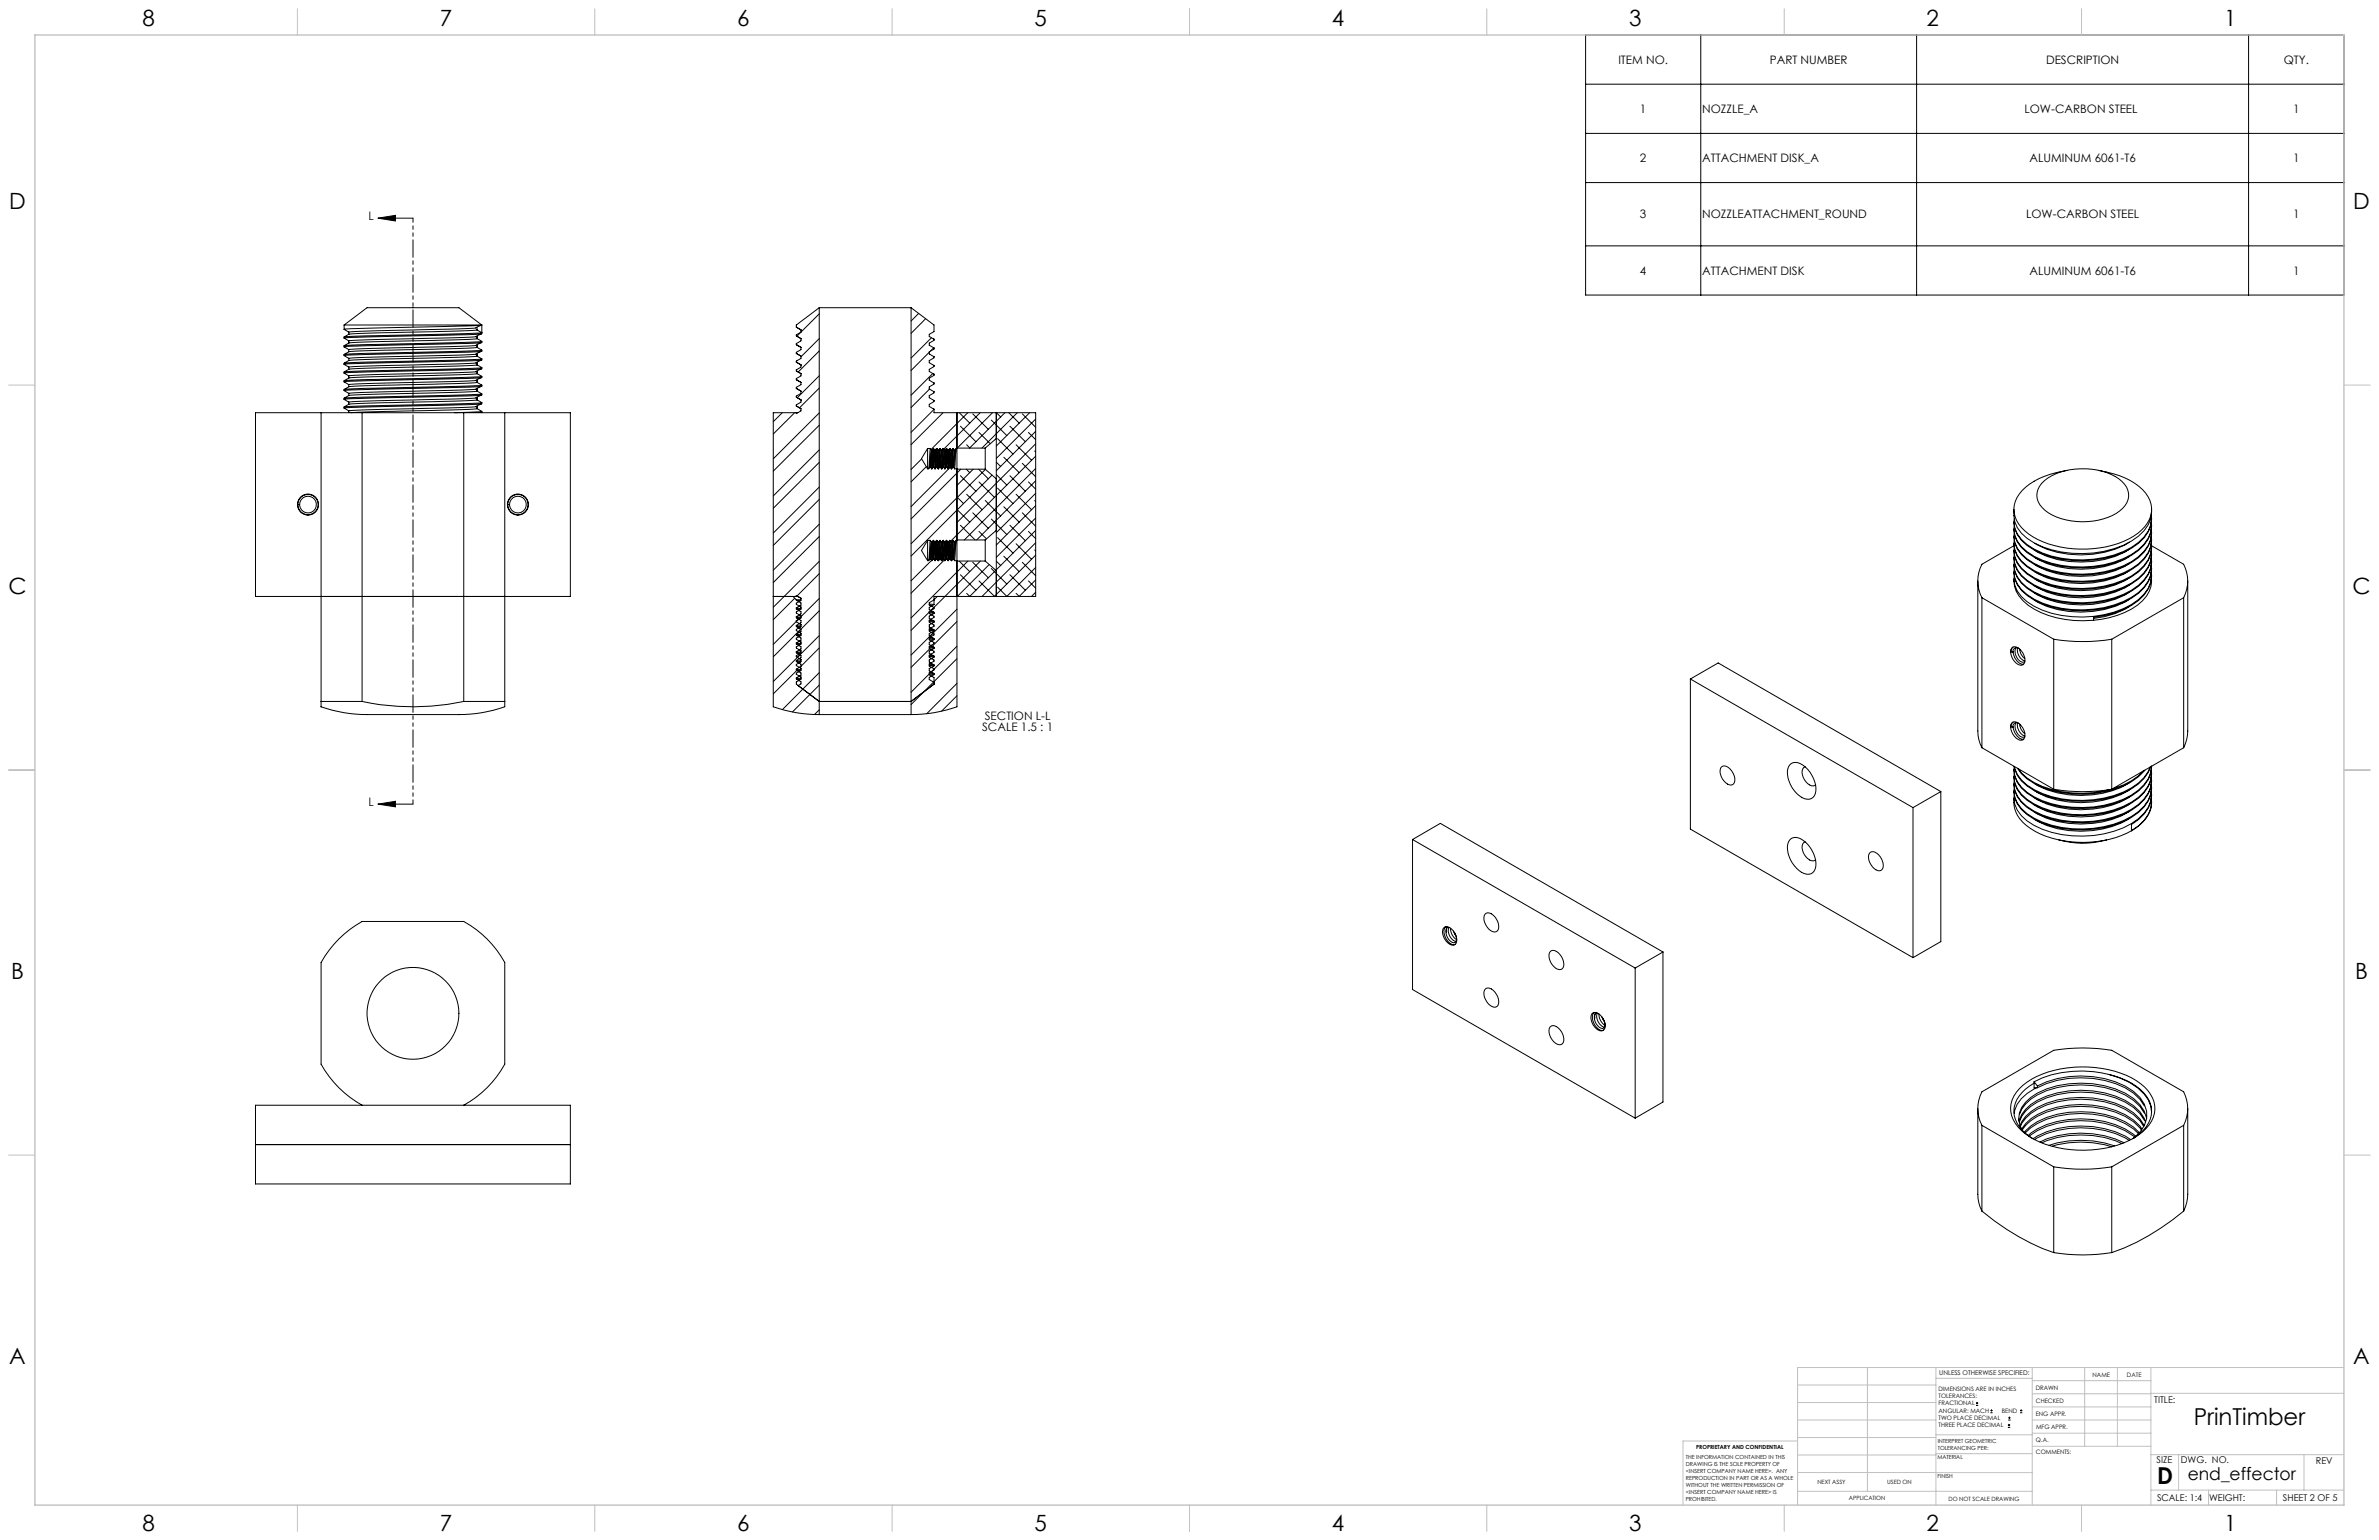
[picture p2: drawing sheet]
<svg xmlns="http://www.w3.org/2000/svg" width="864mm" height="559mm" viewBox="0 0 864 559" stroke-linecap="round" stroke-linejoin="round" font-family="sans-serif">
<defs><g id="words">
<g font-size="8.5">
<text x="796.3" y="517.1">PrinTimber</text>
<text x="783.1" y="538.4">D</text>
</g>
<g font-size="8.1">
<text x="51.7" y="9.3">8</text>
<text x="159.7" y="9.3">7</text>
<text x="267.6" y="9.3">6</text>
<text x="375.5" y="9.3">5</text>
<text x="483.5" y="9.3">4</text>
<text x="591.4" y="9.3">3</text>
<text x="699.4" y="9.3">2</text>
<text x="807.3" y="9.3">1</text>
<text x="3.3" y="76">D</text>
<text x="854.2" y="76">D</text>
<text x="3" y="215.7">C</text>
<text x="853.9" y="215.7">C</text>
<text x="4" y="355.4">B</text>
<text x="854.9" y="355.4">B</text>
<text x="3.3" y="495.1">A</text>
<text x="854.2" y="495.1">A</text>
<text x="51.7" y="555.4">8</text>
<text x="159.7" y="555.4">7</text>
<text x="267.6" y="555.4">6</text>
<text x="375.5" y="555.4">5</text>
<text x="483.5" y="555.4">4</text>
<text x="591.4" y="555.4">3</text>
<text x="699.4" y="555.4">2</text>
<text x="807.3" y="555.4">1</text>
</g>
<text font-size="6.3" x="794.2" y="537">end_effector</text>
<g font-size="4.2">
<text x="587.5" y="23.2">ITEM NO.</text>
<text x="642.5" y="23.2">PART NUMBER</text>
<text x="742.7" y="23.2">DESCRIPTION</text>
<text x="829" y="23.2">QTY.</text>
<text x="595.3" y="41">1</text>
<text x="617.9" y="41">NOZZLE_A</text>
<text x="734.9" y="41">LOW-CARBON STEEL</text>
<text x="832.4" y="41">1</text>
<text x="595.3" y="58.8">2</text>
<text x="617.9" y="58.8">ATTACHMENT DISK_A</text>
<text x="736.7" y="58.8">ALUMINUM 6061-T6</text>
<text x="832.4" y="58.8">1</text>
<text x="133.8" y="79.9">L</text>
<text x="595.3" y="79.2">3</text>
<text x="617.9" y="79.2">NOZZLEATTACHMENT_ROUND</text>
<text x="735.5" y="79.2">LOW-CARBON STEEL</text>
<text x="832.4" y="79.2">1</text>
<text x="595.3" y="99.6">4</text>
<text x="617.9" y="99.6">ATTACHMENT DISK</text>
<text x="736.7" y="99.6">ALUMINUM 6061-T6</text>
<text x="832.4" y="99.6">1</text>
<text x="357.5" y="261.1">SECTION L-L</text>
<text x="356.5" y="265.3">SCALE 1.5 : 1</text>
<text x="133.8" y="292.5">L</text>
</g>
<g font-size="3.4">
<text x="782" y="508.9">TITLE:</text>
<text x="782.9" y="531">SIZE</text>
<text x="791.7" y="531">DWG. NO.</text>
<text x="840.7" y="531.1">REV</text>
<text x="783" y="544.6">SCALE: 1:4</text>
<text x="801.9" y="544.7">WEIGHT:</text>
<text x="828.7" y="544.6">SHEET 2 OF 5</text>
</g>
<text font-size="2.4" x="704" y="499.1">UNLESS OTHERWISE SPECIFIED:</text>
<g font-size="2.2">
<text x="759.6" y="499.5">NAME</text>
<text x="772.1" y="499.6">DATE</text>
<text x="703.7" y="504.7">DIMENSIONS ARE IN INCHES</text>
<text x="703.7" y="507.3">TOLERANCES:</text>
<text x="703.7" y="510">FRACTIONAL</text>
<text x="739" y="504.3">DRAWN</text>
<text x="739.1" y="509.2">CHECKED</text>
<text x="703.7" y="512.6">ANGULAR: MACH</text>
<text x="703.7" y="515.3">TWO PLACE DECIMAL</text>
<text x="726.7" y="512.6">BEND</text>
<text x="739" y="513.9">ENG APPR.</text>
<text x="703.7" y="517.9">THREE PLACE DECIMAL</text>
<text x="739.1" y="518.6">MFG APPR.</text>
<text x="739.1" y="523.3">Q.A.</text>
<text x="739.1" y="527.5">COMMENTS:</text>
</g>
<g font-size="2.1">
<text x="659.7" y="538.6">NEXT ASSY</text>
<text x="685.1" y="538.6">USED ON</text>
<text x="671.1" y="544.4">APPLICATION</text>
<text x="707.3" y="544.5">DO NOT SCALE DRAWING</text>
</g>
<g font-size="2">
<text x="615.7" y="525.8">PROPRIETARY AND CONFIDENTIAL</text>
<text x="703.4" y="523.5">INTERPRET GEOMETRIC</text>
<text x="703.4" y="526">TOLERANCING PER:</text>
<text x="612" y="529.4">THE INFORMATION CONTAINED IN THIS</text>
<text x="612" y="531.9">DRAWING IS THE SOLE PROPERTY OF</text>
<text x="703.3" y="529.6">MATERIAL</text>
<text x="612" y="534.5">&lt;INSERT COMPANY NAME HERE&gt;. ANY</text>
<text x="612" y="537">REPRODUCTION IN PART OR AS A WHOLE</text>
<text x="612" y="539.5">WITHOUT THE WRITTEN PERMISSION OF</text>
<text x="703.3" y="536.4">FINISH</text>
<text x="612" y="542">&lt;INSERT COMPANY NAME HERE&gt; IS</text>
<text x="612" y="544.6">PROHIBITED.</text>
</g>
</g></defs>
<g fill="none" stroke="#000" stroke-width=".36">
<path d="M575.6 12.7h275.3v94.4h-275.3zM617.4 12.7v94.4M695.7 12.7v94.4M816.3 12.7v94.4M575.6 30.6h275.3M575.6 48.4h275.3M137.2 79.2l6.3-1.1v2.1zM137.2 79.2h12.7M575.6 66.3h275.3M575.6 89.2h275.3M124.9 117.9v1.6l1.7 1M124.9 117.9h50"/>
<path d="M124.9 117.9l8.3-6.2h33.4l8.3 6.2M172.6 119l-46 1.5M173.2 119.7l-44.3 1.4a5.1 5.1 0 0 0-4 1.2M173.2 119.7l1.7 1-43.8 1.2-6.1 .4M173.2 118.9v.8M174.8 118l-2.1 1M174.9 117.9l-49.9 1.6M174.9 117.9v3.2l-.9 .1-49 1.5M289.1 118.7l1.8 1.1M289.1 118.7l1.7 1v.8l-1.7 1v.4M297.4 113.9l-8.2 8.1M297.4 111.7h33.3"/>
<path d="M297.4 111.7l-8.3 6.2v.8M297.4 111.7v147.6M330.7 111.7l8.4 6.2v2.4l-1.8 1v.8l1.8 1M330.7 111.7v147.6M333.5 113.7l-2.8 2.8M336 115.6l-5.3 5.4M124.9 122.3v.4l1.7 1M124.9 125.5v.4l1.7 1M124.9 128.7v.3l1.7 1M124.9 131.8v.4l1.7 1M124.9 135v.4l1.7 1M124.9 138.2v.4l1.7 1"/>
<path d="M126.6 123.7v.8M126.6 126.9v.7M126.6 130v.8M126.6 133.2v.8M126.6 136.4v.8M126.6 139.6v.7M126.6 120.5v.8M172.6 122.2l-46 1.5M172.6 125.4l-46 1.5M172.6 128.6l-46 1.4M172.6 131.7l-46 1.5M172.6 134.9l-46 1.5"/>
<path d="M172.6 138.1l-46 1.5M173.2 138.7l1.7 1M173.2 135.6l1.7 1M173.2 132.4l1.7 1M173.2 129.2l1.7 1M173.2 126l1.7 1M173.2 122.9l1.7 1M173.2 122.9l-44.3 1.3a5.1 5.1 0 0 0-4 1.2M173.2 126.1l-44.3 1.3a5.1 5.1 0 0 0-4 1.2M173.2 129.3l-44.3 1.3a5.1 5.1 0 0 0-4 1.2M173.2 132.4l-44.3 1.4a5.1 5.1 0 0 0-4 1.2M173.2 135.6l-44.3 1.3a5.1 5.1 0 0 0-4 1.2"/>
<path d="M173.2 138.8l-44.3 1.3a5.1 5.1 0 0 0-4 1.2M173.2 125.3v.8M173.2 128.4v.9M173.2 131.6v.8M173.2 134.8v.8M173.2 138v.8M173.2 122.1v.8M174.8 121.1l-2.1 1.1M174.8 124.3l-2.1 1.1M174.8 127.5l-2.1 1.1M174.8 130.7l-2.1 1M174.8 133.8l-2.1 1.1"/>
<path d="M174.8 137l-2.1 1.1M174.8 127l-7.6 .5-36.1 .8-6.1 .4M174.8 136.6l-7.6 .4-36.1 .8-6.1 .4M174.9 123.9l-7.7 .4-36.1 .8-6.1 .4M174.9 130.2l-7.7 .4-36.1 .8-6.1 .4M174.9 133.4l-7.7 .4-36.1 .8-6.1 .4M174.9 139.7l-7.7 .5-36.1 .8-6.1 .4M174.9 123.9l-.2 .5-3.4 .2-37.8 .8-8.5 .5M174.9 127.1l-.2 .4-3.4 .2-37.8 .9-8.5 .4M174.9 130.2l-.2 .5-3.4 .2-37.8 .9-8.5 .4M174.9 133.4l-.2 .5-3.4 .2-37.8 .9-8.5 .4M174.9 136.6l-.2 .5-3.4 .2-37.8 .8-8.5 .5"/>
<path d="M174.9 139.8l-.2 .4-3.4 .2-37.8 .9-8.5 .4M289.1 121.9l1.8 1M289.1 125.1l1.8 1M289.1 128.2l1.8 1.1M289.1 131.4l1.8 1.1M289.1 134.6l1.8 1M289.1 137.8l1.8 1M289.1 137.8l1.7 1v.8l-1.7 .9v.4M289.1 134.6l1.7 1v.8l-1.7 1v.4M289.1 131.4l1.7 1v.8l-1.7 1v.4M289.1 128.2l1.7 1.1v.7l-1.7 1v.4M289.1 125.1l1.7 1v.8l-1.7 .9v.4"/>
<path d="M289.1 121.9l1.7 1v.8l-1.7 1v.4M289.5 130.8l-.4 .4M297.4 122.9l-6.6 6.6M297.4 136.3l-8 8M297.4 127.4l-7.7 7.6M337.3 127.8l-6.6 6.6M338.1 122.6l-7.4 7.3M338.6 135.5l-7.9 7.9M338.9 129.4h.2M338.9 138.9l.2 .1M338.9 126.2l.2 .1M338.9 123l.2 .1"/>
<path d="M338.9 132.6h.2M338.9 135.7l.2 .1M338.9 126.2l-1.2 1.2M339.1 123.1a2.37 2.37 0 0 1-1.8 1.4v.8l1.8 1M339.1 126.3a2.37 2.37 0 0 1-1.8 1.4v.7l1.8 1M339.1 129.4a2.37 2.37 0 0 1-1.8 1.4v.8l1.8 1M339.1 132.6a2.37 2.37 0 0 1-1.8 1.4v.8l1.8 1M339.1 135.8a2.37 2.37 0 0 1-1.8 1.4v.8l1.8 1M339.1 139a2.37 2.37 0 0 1-1.8 1.4v.7l1.8 1M116.6 149.8h-23.9v66.6h114.3v-66.6h-23.8M116.6 149.8h14.8M116.6 149.8v104.7"/>
<path d="M124.9 141.4v.3l1.7 1M124.9 144.5v.4l1.7 1M124.9 147.7v.4l1.7 1M126.6 142.7v.8M126.6 145.9v.8M126.6 149.1v.7M131.4 149.8h36.9M131.4 149.8v104.7M168.3 149.8h14.9M168.3 149.8v104.7M172.6 141.3l-46 1.4M172.6 144.4l-46 1.5"/>
<path d="M172.6 147.6l-46 1.5M173.2 148.3l1.7 1M173.2 145.1l1.7 1M173.2 141.9l1.7 1M173.2 142l-44.3 1.3a5.1 5.1 0 0 0-4 1.2M173.2 145.1l-44.3 1.4a5.1 5.1 0 0 0-4 1.2M173.2 141.1v.9M173.2 144.3v.8M173.2 147.5v.8M173.2 148.3l-45.7 1.5M174.8 140.2l-2.1 1.1M174.8 143.4l-2.1 1"/>
<path d="M174.8 146.5l-2.1 1.1M174.8 146.1l-7.6 .4-36.1 .8-6.1 .4M174.9 142.9l-7.7 .4-36.1 .8-6.1 .4M174.9 149.3l-9.9 .5M174.9 142.9l-.2 .5-3.4 .2-37.8 .9-8.5 .4M174.9 146.1l-.2 .5-3.4 .2-37.8 .9-8.5 .4M174.9 149.3v.5M183.2 149.8v104.7M284 149.8l-3.3 3.2M288.5 149.8l-7.8 7.7M289.1 147.3l1.7 1M289.1 140.9l1.8 1.1"/>
<path d="M289.1 144.1l1.8 1.1M289.1 149.8h-8.4v106.7a50.3 50.3 0 0 0 16.7 2.8M289.1 144.1l1.7 1v.8l-1.7 1v.4M289.1 140.9l1.7 1.1v.7l-1.7 1v.4M289.1 149.8h.5M289.1 147.3h.1M290.8 148.3v.8l-1.7 1v-.3M297.4 149.8l-16.7 16.7M297.4 140.8l-7.2 7.2M297.4 154.3l-16.7 16.7M337.4 141.2l-6.7 6.7M338.9 148.4l.2 .1"/>
<path d="M338.9 142.1h.2M338.9 145.3h.2M339.1 148.6l-8.4 8.3M339.1 145.3a2.37 2.37 0 0 1-1.8 1.4v.8l1.8 1M339.1 142.1a2.37 2.37 0 0 1-1.8 1.4v.8l1.8 1M339.1 148.5v1.3h36.9v66.6h-36.9v3M342.3 149.8l-11.6 11.6M347.4 157.9l.1 .1M347.4 149.8v12.9M348.2 149.8l3.8 3.7M348.7 154.7l5.6 5.6M351.3 149.8l-13.3 13.3"/>
<path d="M353.1 150.2l5.7 5.6M355.4 156.9l4.1 4.1M355.8 149.8l-13.2 13.1M359.9 152.4l5.6 5.6M360.3 149.8l-12.8 12.8M361.7 149.8v66.6M361.7 159.1l-4.1 3.5M361.7 149.8l1.6 1.5M362.1 159.2l5.6 5.6M364.8 149.8l-12.8 12.8M366.2 149.8l3.8 3.7M366.6 154.7l5.6 5.6"/>
<path d="M369.3 149.8l-12.9 12.8M371.1 150.2l4.9 4.8M373.3 156.9l2.7 2.6M373.8 149.8l-12.1 12.1M376 152l-14.3 14.3M376 156.5l-14.3 14.3M297.4 167.8l-16.7 16.6M297.4 163.3l-16.7 16.7M297.4 176.7l-16.7 16.7M334.6 166.5l-3.9 3.9M336.3 169.3l-5.6 5.5M336.7 162.7v7.4"/>
<path d="M336.7 162.7h1M336.7 162.7l-2.2 3.7 2.2 3.7M336.7 170.1h.4M337.5 169.5l-.4 .6M337.5 169.5h.3M337.5 169.4v.1M337.7 162.7l.4 .7M337.7 162.7l-.6 7.4M337.8 169.5l.4 .6M338.1 163.4h.3M338.1 163.4l-.5 5.9M338.2 170.1h.1"/>
<path d="M338.4 163.4l-.6 6.1M338.7 169.5l-.4 .6M338.7 169.5h.3M338.7 162.9l-.5 7.2M338.7 169.4v.1M338.9 162.7l.4 .7M338.9 162.7l-.5 .7M338.9 162.7l-.6 7.4M339 169.5l.4 .6M339.3 163.4h.3M339.3 163.4l-.6 5.9M339.4 170.1h.1"/>
<path d="M339.6 163.4l-.6 6.1M339.9 169.5l-.4 .6M339.9 169.5h.3M339.9 162.8l-.5 7.3M339.9 169.4v.1M340.1 162.7l.4 .7M340.1 162.7l-.5 .7M340.1 162.7l-.6 7.4M340.2 169.5l.3 .6M340.5 163.4h.3M340.5 163.4l-.6 5.9M340.5 170.1h.2"/>
<path d="M340.8 163.4l-.6 6.1M341.1 169.5l-.4 .6M341.1 169.5h.3M341.1 162.8l-.6 7.3M341.1 169.4v.1M341.3 162.7l.4 .7M341.3 162.7l-.5 .7M341.3 162.7l-.6 7.4M341.4 169.5l.3 .6M341.7 163.4h.2M341.7 163.4l-.6 5.9M341.9 163.4l-.5 6.1"/>
<path d="M342.3 169.5l-.6 .6M342.3 169.5h.2M342.3 169.4v.1M342.3 162.8l-.6 7.3M342.5 162.7l.4 .7M342.5 162.7l-.6 .7M342.5 162.7l-.6 7.4M342.5 169.5l.4 .6M342.9 163.4h.2M342.9 163.4l-.6 5.9M343.1 163.4l-.6 6.1M343.5 169.5l-.6 .6"/>
<path d="M343.5 169.5h.2M343.5 169.4v.1M343.5 162.8l-.6 7.3M343.7 162.7l.4 .7M343.7 162.7l-.6 .7M343.7 162.7l-.6 7.4M343.7 169.5l.4 .6M344.1 163.4h.2M344.1 163.4l-.6 5.9M344.1 170.1h.2M344.3 163.4l-.6 6.1M344.6 169.5l-.3 .6"/>
<path d="M344.6 169.5h.3M344.7 162.8l-.6 7.3M344.7 169.4l-.1 .1M344.9 162.7l.3 .7M344.9 162.7l-.6 .7M344.9 162.7l-.6 7.4M344.9 169.5l.4 .6M345 169.5l-14.3 14.3M345.2 163.4h.3M345.2 163.4l-.5 5.9M345.3 170.1h.2M345.5 163.4l-.6 6.1"/>
<path d="M345.8 169.5l-.3 .6M345.8 169.5h.3M345.9 162.8l-.6 7.3M345.9 169.4l-.1 .1M346 162.7l.4 .7M346 162.7l-.5 .7M346 162.7l-.5 7.4M346.1 169.5l.4 .6M346.4 163.4h.3M346.4 163.4l-.5 5.9M346.5 170.1h.9M346.7 163.4l-.6 6.1"/>
<path d="M347.1 162.8l-.6 7.3M347.4 175.9l.1 .1M347.4 162.4l.2 .2M347.4 162.7h-.3l-.4 .7M347.4 162.7v7.4M347.4 170.1v26M347.4 170.3h10.2M347.4 162.6h10.2M348.7 172.6l5.6 5.7M348.8 170.3l-18.1 18M350.8 170.3l1.2 1.2M350.9 179.4l5.6 5.6"/>
<path d="M350.9 161.4l1.2 1.2M353.3 170.3l-5.9 5.8M355.2 170.3l3.6 3.4M355.4 174.9l5.6 5.6M357.6 162.6v7.7M357.6 170.3l4.1 3.4M357.7 170.3l-27 27M360.1 172.4l-29.4 29.4M361.7 172.2l3.8 3.8M361.7 167.7l1.6 1.6M362.1 177.1l5.6 5.6M364.4 165.9l5.6 5.6"/>
<path d="M366.6 172.6l5.6 5.7M368.9 179.4l5.6 5.6M368.9 161.4l5.6 5.6M371.1 168.1l4.9 4.9M373.3 174.9l2.7 2.6M375.6 163.7l.4 .3M376 165.5l-30.9 30.9M376 179l-14.3 14.3M376 170l-25.9 25.9M376 161l-28.6 28.6M376 174.5l-21.5 21.4M741.1 175.4a20.8 20.8 0 0 1 16.2-5.3 19.5 19.5 0 0 1 13.9 5.6 6.4 6.4 0 0 1-1.8 9.7 24.8 24.8 0 0 1-27-.2 6.4 6.4 0 0 1-1.3-9.8z"/>
<path d="M750.3 170.7a29.6 29.6 0 0 0-16.2 7.3 9.5 9.5 0 0 0 .9 14.6 32.5 32.5 0 0 0 22.6 6.6 30.9 30.9 0 0 0 19.9-6.9 9.5 9.5 0 0 0 .3-14.6 28.7 28.7 0 0 0-16-7M108.1 183.1h.7M184.3 183.1h.7M297.4 181.2l-16.7 16.7M297.4 194.7l-16.7 16.7M297.4 190.2l-16.7 16.7M336.7 196.1v7.3M336.7 196.1h1M336.7 196.1l-2.2 3.6 2.2 3.7M337.7 196.1l.4 .6M337.7 196.1l-.6 7.3M338.1 196.7h.3"/>
<path d="M338.1 196.7l-.5 5.9M338.4 196.7l-.6 6.1M338.7 196.3l-.5 7.1M338.9 196.1l.4 .6M338.9 196.1l-.5 .6M338.9 196.1l-.6 7.3M339.3 196.7h.3M339.3 196.7l-.6 5.9M339.6 196.7l-.6 6.1M339.9 196.2l-.5 7.2M340.1 196.1l.4 .6M340.1 196.1l-.5 .6"/>
<path d="M340.1 196.1l-.6 7.3M340.5 196.7h.3M340.5 196.7l-.6 5.9M340.8 196.7l-.6 6.1M341.1 196.2l-.6 7.2M341.3 196.1l.4 .6M341.3 196.1l-.5 .6M341.3 196.1l-.6 7.3M341.7 196.7h.2M341.7 196.7l-.6 5.9M341.9 196.7l-.5 6.1M342.3 196.2l-.6 7.2"/>
<path d="M342.5 196.1l.4 .6M342.5 196.1l-.6 .6M342.5 196.1l-.6 7.3M342.9 196.7h.2M342.9 196.7l-.6 5.9M343.1 196.7l-.6 6.1M343.5 196.2l-.6 7.2M343.7 196.1l.4 .6M343.7 196.1l-.6 .6M343.7 196.1l-.6 7.3M344.1 196.7h.2M344.1 196.7l-.6 5.9"/>
<path d="M344.3 196.7l-.6 6.1M344.7 196.2l-.6 7.2M344.9 196.1l.3 .6M344.9 196.1l-.6 .6M344.9 196.1l-.6 7.3M345.2 196.7h.3M345.2 196.7l-.5 5.9M345.5 196.7l-.6 6.1M345.9 196.2l-.6 7.2M346 196.1l.4 .6M346 196.1l-.5 .6M346 196.1l-.5 7.3"/>
<path d="M346.4 196.7h.3M346.4 196.7l-.5 5.9M346.7 196.7l-.6 6.1M347.1 196.2l-.6 7.2M347.4 193.8l.1 .2M347.4 184.9l4.6 4.6M347.4 180.3l2.4 2.4M347.4 196.1h-.3l-.4 .6M347.4 196.1v7.3M347.4 195.9h10.2M348.7 190.6l5.3 5.3M353.1 186.1l5.7 5.6"/>
<path d="M355.4 192.8l2.7 2.7M357.6 181.6l5.7 5.6M357.6 195.9v7.7M359.9 188.3l5.6 5.7M361.7 192.4l-4.1 3.5M362.1 195.1l5.6 5.6M364.4 183.9l5.6 5.6M366.6 190.6l5.6 5.6M368.9 197.3l5.6 5.7M371.1 186.1l4.9 4.9M373.3 192.8l2.7 2.6M375.6 199.6l.4 .4"/>
<path d="M375.6 181.6l.4 .4M376 192.5l-14.3 14.3M376 183.5l-14.3 14.3M376 188l-14.3 14.2M376 197l-19.5 19.4M731.1 184.8a10.8 10.8 0 0 0 4.7 10.5 37.2 37.2 0 0 0 31.6 3.8 21.7 21.7 0 0 0 12.5-8.7l.9-2.3 .2-3.3M731.1 198l-11.6 6.8a13.2 13.2 0 0 0 0 12.1M773 196.7a35.4 35.4 0 0 1-34.3 .4M773 199.3a35.4 35.4 0 0 1-34.3 .4M780.9 186.9a9.3 9.3 0 0 1-2.6 7.9 28.3 28.3 0 0 1-18.3 8.1 36.2 36.2 0 0 1-24.2-5.3 10.1 10.1 0 0 1-4.6-9.4M780.9 189.5a9.3 9.3 0 0 1-2.6 7.9 28.5 28.5 0 0 1-18.3 8.1 35.7 35.7 0 0 1-24.2-5.3 10 10 0 0 1-4.6-9.4M780.9 192.1a9.3 9.3 0 0 1-2.6 7.9 28.3 28.3 0 0 1-18.3 8.1 36.2 36.2 0 0 1-24.2-5.3 10.1 10.1 0 0 1-4.6-9.4"/>
<path d="M780.9 194.7a9.3 9.3 0 0 1-2.6 7.9 28.5 28.5 0 0 1-18.3 8.1 35.7 35.7 0 0 1-24.2-5.3 10 10 0 0 1-4.6-9.4M780.9 197.3a9.3 9.3 0 0 1-2.6 7.9 28.3 28.3 0 0 1-18.3 8.1 36.2 36.2 0 0 1-24.2-5.3 10.1 10.1 0 0 1-4.6-9.4M780.9 199.9a9.3 9.3 0 0 1-2.6 7.9 28.5 28.5 0 0 1-18.3 8.1 35.7 35.7 0 0 1-24.2-5.4 10 10 0 0 1-4.6-9.3M781 198l11.7 6.8a13.2 13.2 0 0 1 0 12.1M781 188.1a10.7 10.7 0 0 1-4.7 9.1 37.6 37.6 0 0 1-31.6 4.9 21.3 21.3 0 0 1-12.4-8.1l-.9-2.1-.3-2.5M781 190.7a10.6 10.6 0 0 1-4.7 9 34.9 34.9 0 0 1-24.1 6.3 28.2 28.2 0 0 1-18.4-7.4 9.3 9.3 0 0 1-2.7-6.7M781 193.3a10.7 10.7 0 0 1-4.7 9.1 37.6 37.6 0 0 1-31.6 4.9 21.3 21.3 0 0 1-12.4-8.1l-.9-2.1-.3-2.5M781 195.9a10.6 10.6 0 0 1-4.7 9 34.9 34.9 0 0 1-24.1 6.2 28.2 28.2 0 0 1-18.4-7.3 9.3 9.3 0 0 1-2.7-6.7M781 198.4a10.7 10.7 0 0 1-4.7 9.1 37.6 37.6 0 0 1-31.6 5 21.3 21.3 0 0 1-12.4-8.1l-.9-2.2-.3-2.5M280.7 216.4h8.4M287.9 216.4l1.2 1.2M288.5 217.1l-7.8 7.8"/>
<path d="M289.1 216.1l1.7 1M289.1 217.6l1.7 1.2v.8l-1.7 1M289.1 217.6h1.6M289.1 216.4h.5M289.1 216.1v.3M289.2 217.9l1.4 .1M290.2 220l.6 .3M290.8 217.1v.8l-1.7 1v.4l1.7 1M297.4 203.7l-16.7 16.6M297.4 208.2l-8.1 8.1M297.4 217.2l-6.6 6.6M337.3 219.2l1.8 .2"/>
<path d="M337.3 219.5l1.8 1M337.3 219.5l.8 .4M337.5 202.8l-.4 .6h-.4M337.5 202.8h.3M337.5 202.7v.1M337.8 202.8l.4 .6M338.1 203.4l-7.4 7.3M338.7 202.8h.1M338.7 202.8l-.5 .6M338.7 202.8h.3M338.7 202.7v.1M339 202.8l.4 .6"/>
<path d="M339.1 219.4l-1.8 1v.8l1.8 1v.4M339.1 217.7l-1.8 1v.8M339.9 202.8l-.5 .6M339.9 202.8h.3M339.9 202.7v.1M340.2 202.8l.3 .6M340.3 216.4l-1.2 1.2M341.1 202.8l-.6 .6M341.1 202.8h.3M341.1 202.7v.1M341.4 202.8l.3 .6M342.3 202.8l-.6 .6"/>
<path d="M342.3 202.8h.2M342.3 202.7v.1M342.5 202.8l.4 .6M342.8 203.2l-12.1 12.1M343.5 202.8l-.6 .6M343.5 202.8h.2M343.5 202.7v.1M343.7 202.8l.4 .6M344.6 202.8l-.5 .6M344.6 202.8h.3M344.7 202.7l-.1 .1M344.9 202.8l.4 .6"/>
<path d="M345.8 202.8l-.5 .6M345.8 202.8h.3M345.9 202.7l-.1 .1M346.1 202.8l.4 .6M346.5 203.4h.9M347.4 216.3l.2 .1M347.4 211.8l.1 .1M347.4 203.4v53.1a49.9 49.9 0 0 1-16.7 2.8M347.4 203.6h10.2M348.2 203.6l3.8 3.8M348.7 208.6l5.6 5.6M351.4 203.6l-20.7 20.6"/>
<path d="M353.1 204l5.7 5.7M355.4 210.8l5.6 5.6M355.9 203.6l-18 17.9 1.1-1M357.6 203.6l4.1 3.5M359.1 204.9l-11.6 11.5M359.9 206.3l5.6 5.6M361.5 206.9l-9.5 9.5-1.1-1.1M361.7 203.6l1.6 1.6M362.1 213l3.4 3.4M364.4 201.8l5.6 5.6M366.6 208.6l5.6 5.6M371.1 204l4.9 4.9"/>
<path d="M373.3 210.8l2.7 2.6M376 205.9l-10.5 10.5M376 210.4l-6 6-1.1-1.1M376 201.4l-15 15M376 214.9l-1.6 1.5M718 210.8v54.5a12.8 12.8 0 0 0 1.5 6M719.5 216.9v54.4M719.5 216.9l26 15.1M731.1 210.1a10.9 10.9 0 0 0 5.1 9.5 35.6 35.6 0 0 0 23.8 5.5M773 201.9a35.4 35.4 0 0 1-34.3 .4M773 204.5a35.4 35.4 0 0 1-34.3 .4M773 207.1a35.4 35.4 0 0 1-34.3 .4"/>
<path d="M773 209.7a35.4 35.4 0 0 1-34.3 .4M773 212.3a35.4 35.4 0 0 1-34.3 .4M773 214.9a35.4 35.4 0 0 1-34.3 .4M773 217.5a35.4 35.4 0 0 1-34.3 .4M780.9 202.5a9.3 9.3 0 0 1-2.6 7.9 28.3 28.3 0 0 1-18.3 8.1 36.2 36.2 0 0 1-24.2-5.4 10.1 10.1 0 0 1-4.6-9.3M780.9 205.1a9.3 9.3 0 0 1-2.6 7.9 28.5 28.5 0 0 1-18.3 8.1 35.7 35.7 0 0 1-24.2-5.4 10 10 0 0 1-4.6-9.3M780.9 207.7a9.3 9.3 0 0 1-2.6 7.8 28.3 28.3 0 0 1-18.3 8.2 36.2 36.2 0 0 1-24.2-5.4 10.1 10.1 0 0 1-4.6-9.3M780.9 210.3l.1 .8M781 209.9a10.6 10.6 0 0 1-5.1 9.7 32.2 32.2 0 0 1-15.9 5.5M781 201a10.6 10.6 0 0 1-4.7 9.1 34.9 34.9 0 0 1-24.1 6.2 28.2 28.2 0 0 1-18.4-7.3 9.3 9.3 0 0 1-2.7-6.7M781 203.6a10.7 10.7 0 0 1-4.7 9.1 37.6 37.6 0 0 1-31.6 5 21.3 21.3 0 0 1-12.4-8.1l-.9-2.2-.3-2.5M781 206.2a10.6 10.6 0 0 1-4.7 9.1 34.9 34.9 0 0 1-24.1 6.2 28.2 28.2 0 0 1-18.4-7.3 9.3 9.3 0 0 1-2.7-6.7"/>
<path d="M781 208.8a10.7 10.7 0 0 1-4.7 9.1 30.9 30.9 0 0 1-16.3 6.1v1.1M792.7 216.9v54.4M792.7 216.9l-26.1 15.1M794.2 210.8v54.5a14.1 14.1 0 0 1-1.5 6M289.1 233.3v.4l1.7 1v.8l-1.7 1M289.1 236.5v.4l1.7 .9v.9l-1.7 .9M289.1 239.6v.4l1.7 1v.8l-1.7 1M289.1 220.6v.4l1.7 1v.8l-1.7 1M289.1 223.8v.4l1.7 .9v.9l-1.7 .9M289.1 226.9v.4l1.7 1v.8l-1.7 1M289.1 230.1v.4l1.7 1v.8l-1.7 1M289.1 220.6l1.7 .2"/>
<path d="M289.1 223.8l1.7 .1M289.1 226.9l1.7 .2M289.1 230.1l1.7 .2M289.1 233.3l1.7 .2M289.1 236.5l1.7 .1M289.1 239.6l1.7 .2M289.2 221.1l1.4 .1M289.2 224.2l1.4 .1M289.2 227.4l1.4 .1M289.2 230.6l1.4 .1M289.2 233.8l1.4 .1M289.2 236.9l1.4 .1"/>
<path d="M289.7 224.9l-.6 .6M289.9 224.6l-9.2 9.2M290.2 239l.6 .3M290.2 223.1l.6 .3M290.2 226.3l.6 .3M290.2 229.5l.6 .3M290.2 232.7l.6 .3M290.2 235.8l.6 .3M290.4 237.6l-9.7 9.7M290.8 239.3v.8l-1.7 1v.4l1.7 1M290.8 236.1v.8l-1.7 1v.4l1.7 1M290.8 233v.8l-1.7 .9v.5l1.7 .9"/>
<path d="M290.8 229.8v.8l-1.7 1v.4l1.7 1M290.8 226.6v.8l-1.7 1v.4l1.7 1M290.8 223.4v.8l-1.7 1v.4l1.7 1M290.8 220.3v.8l-1.7 .9v.5l1.7 .9M297.4 221.7l-16.7 16.6M297.4 235.1l-7.1 7.1M297.4 230.6l-7.9 7.9M337.3 222.1l-6.6 6.6M337.3 222l1.7 .2M337.3 222.4l1.8 .2M337.3 225.2l1.7 .2M337.3 228.4l1.7 .1"/>
<path d="M337.3 225.6l1.8 .1M337.3 228.7l1.8 .2M337.3 231.5l1.7 .2M337.3 231.9l1.8 .2M337.3 235.1l1.8 .2M337.3 234.7l1.7 .2M337.3 237.9l1.7 .2M337.3 238.3l1.8 .1M337.5 235.4l-6.8 6.8M339.1 220.5v.4l-1.8 1v.7l1.8 1v.4l-1.8 1v.8l1.8 1v.4l-1.8 1v.8l1.8 1v.4l-1.8 1v.8l1.8 1v.4l-1.8 1v.7l1.8 1v.4l-1.8 1v.8l1.8 1v.4l-1.8 1v.8l1.8 1v.4l-1.8 1v.8l1.8 1v2.3l-8.4 6.3h-33.3M339.1 228.9l-1.8 1v.8l1.8 1v.4M339.1 225.7l-1.8 1v.8l1.8 1"/>
<path d="M339.1 222.6l-1.8 1v.8l1.8 1M339.1 238.4l-1.8 1v.8l1.8 1v.4M339.1 235.3l-1.8 1v.8l1.8 1M339.1 232.1l-1.8 1v.8l1.8 1M339.1 225.4v.3M339.1 228.5v.4M339.1 234.9v.4M339.1 238.1v.3M347.4 221.1l-16.7 16.6M347.4 234.5l-9.3 9.3M347.4 239l-16.7 16.7M347.4 225.5l-9 9"/>
<path d="M729.9 236.5l.7 .1M730.6 234.8a3.2 3.2 0 0 1 3.7 2.2 3.3 3.3 0 0 1 0 4.2 3.3 3.3 0 0 1-3.7-2.1 3.3 3.3 0 0 1 0-4.3zM730.7 234.8l-.6 .7-.2 1M730.8 236.5a4.4 4.4 0 0 0 3.8 4.5M730.8 236.5l-.2 .1M731.8 235.1a3.9 3.9 0 0 0 2.4 5.2l.8-.3M732.4 235a4.2 4.2 0 0 0 2.6 4.8M732.6 235.2h-1.3l-.5 .6-.2 .8M733.2 235.5a4.4 4.4 0 0 0 1.8 3.5M733.4 235.8v.2M745.5 232a65.9 65.9 0 0 0 21.1 0M745.5 232v54.4"/>
<path d="M766.6 232v54.4M773 220.1a28.4 28.4 0 0 1-13 4.3M116.6 254.5v2a66.5 66.5 0 0 0 22 2.8h18a127.5 127.5 0 0 0 18.4-.7l8.2-2.1v-2M116.6 254.5h14.8M131.4 254.5a88.9 88.9 0 0 0 36.9 0M168.3 254.5h14.9M289.1 246v.4l1.7 1v.8l-1.1 .6 7.7 5.7M289.1 246l1.7 .2M289.1 242.8v.4l1.7 1v.8l-1.7 1M289.1 242.8l1.7 .2M289.1 246.4l1.5 .2M289.2 240.1l1.4 .1"/>
<path d="M290.2 242.2l.6 .3M290.2 245.4l.6 .3M290.6 243.4l-1.4-.1-8.5 8.5M290.8 245.7v.8l-1.7 .9v.8l8.3 6.3M290.8 242.5v.8l-1.7 1v.4l1.7 1M297.4 244.1l-13.4 13.4M297.4 257.6l-1.7 1.7M297.4 248.6l-9.7 9.7M297.4 259.3h33.3M337.3 241.1l1.7 .1M337.3 244.2l1.7 .2M337.3 241.4l1.8 .2"/>
<path d="M339.1 244.8l-1.8 1v.8l1.8 1M339.1 241.6l-1.8 1v.8l1.8 1M339.1 244.8l-1.8-.2-6.6 6.6M339.1 244.4v.4M347.4 248l-11 11M347.4 252.5l-5.6 5.6M613.6 246.4v54.4l80.8 46.7M613.6 246.4l80.8 46.7M613.6 246.4l10.1-5.8 80.8 46.6M625 278.2a2.8 2.8 0 0 1 3.6 1.6 3.7 3.7 0 0 1 .3 4.9 3.4 3.4 0 0 1-3.7-2.1 3.6 3.6 0 0 1-.2-4.4zM649.7 277.5a3.5 3.5 0 0 1 4.8 .1 10.6 10.6 0 0 1 4.5 10.4 3 3 0 0 1-5 1.3 10.9 10.9 0 0 1-5-10.2zM655.3 278.2a2.67 2.67 0 0 0-.7 3.8 4.1 4.1 0 0 0 4.1 3l.4-.2"/>
<path d="M719.5 271.3l26 15.1M729.9 263.7l.7 .2M730.2 262.4a2.3 2.3 0 0 1 3.6 1 3.9 3.9 0 0 1 .5 5.1 3.6 3.6 0 0 1-4.1-3 3.4 3.4 0 0 1 0-3.1zM730.7 262l-.6 .7-.2 1M730.8 263.8a5.2 5.2 0 0 0 3.3 4.5l.5-.1M730.8 263.7l-.2 .2M731.3 278.2a10.7 10.7 0 0 0 4.5 6.7 37 37 0 0 0 31.6 3.8 21.6 21.6 0 0 0 12.5-8.8l.6-1.5M731.8 262.3a3.9 3.9 0 0 0 2.4 5.2l.8-.3M732.3 278.8a17.6 17.6 0 0 0 9.1 6.9 39.7 39.7 0 0 0 32.3-2.1l2.6-1.8 2.3-2.3M732.4 262.3a4.2 4.2 0 0 0 2.6 4.8M732.6 262.4h-1.3l-.5 .6-.2 .9M732.8 279a22.8 22.8 0 0 0 15.5 8.3 40.9 40.9 0 0 0 17.4-.8"/>
<path d="M733.2 262.7a4.4 4.4 0 0 0 1.8 3.5M733.4 263v.2M778.1 279.8a22.8 22.8 0 0 1-11.2 6.4M780.9 279.4a9.3 9.3 0 0 1-2.6 7.9 28.5 28.5 0 0 1-18.3 8.1 35.7 35.7 0 0 1-24.2-5.3 10.1 10.1 0 0 1-4.6-9.4M781 278a11.4 11.4 0 0 1-4.7 8.7 34.9 34.9 0 0 1-24.1 6.2 28.2 28.2 0 0 1-18.4-7.3 8.8 8.8 0 0 1-2.6-7.5 10.4 10.4 0 0 0 4.6 7.1 34.4 34.4 0 0 0 24.2 5.3 28.5 28.5 0 0 0 18.3-8.1l1.6-2.2 .8-1.9M781 278a10.6 10.6 0 0 1-4.7 9 34.7 34.7 0 0 1-24.1 6.3 28.4 28.4 0 0 1-18.4-7.4 9.3 9.3 0 0 1-2.7-6.6M792.7 271.3l-26.1 15.1M137.2 291.8l6.3-1v2zM137.2 291.8h12.7M694.4 293.1v54.4M704.5 287.2l-10.1 5.9M704.5 287.2v54.5l-10.1 5.8"/>
<path d="M731.1 289.6a11.4 11.4 0 0 0 6.1 11.1 38.7 38.7 0 0 0 32.8 2.5l3.7-1.8M745.5 286.4a63.3 63.3 0 0 0 21.1 0M773.1 296.9a35.8 35.8 0 0 1-33.5 1.1l-.9-.6M773.1 294.3a35.4 35.4 0 0 1-34.4 .5M773.1 291.7a35.8 35.8 0 0 1-33.5 1.1l-.9-.6M773.1 289.1a35.4 35.4 0 0 1-34.4 .5M773.1 286.5a35.8 35.8 0 0 1-33.5 1.1l-.9-.6M773.1 283.9a35.4 35.4 0 0 1-34.4 .5M780.9 289.8a9.3 9.3 0 0 1-2.6 7.9l-2 2-2.6 1.7M780.9 287.2a9.3 9.3 0 0 1-2.6 7.9 28.3 28.3 0 0 1-18.3 8.1 36.2 36.2 0 0 1-24.2-5.3 10.1 10.1 0 0 1-4.6-9.4M780.9 284.6a9.3 9.3 0 0 1-2.6 7.9 28.5 28.5 0 0 1-18.3 8.1 35.7 35.7 0 0 1-24.2-5.4 10.1 10.1 0 0 1-4.6-9.3M780.9 282a9.3 9.3 0 0 1-2.6 7.9 28.3 28.3 0 0 1-18.3 8.1 36.2 36.2 0 0 1-24.2-5.3 10.1 10.1 0 0 1-4.6-9.4"/>
<path d="M781 290.9a10.1 10.1 0 0 1-4.2 8.4l-3.1 2.1M781 288.3a10.6 10.6 0 0 1-4.7 9.1l-2.6 1.8v2.2M781 285.7a10.7 10.7 0 0 1-4.7 9.1 37.2 37.2 0 0 1-31.6 5 21 21 0 0 1-12.4-8.1l-.9-2.1-.3-2.6M781 283.1a10.6 10.6 0 0 1-4.7 9.1 34.4 34.4 0 0 1-24.1 6.2 28.2 28.2 0 0 1-18.4-7.3 9.3 9.3 0 0 1-2.7-6.7M781 280.6a10.6 10.6 0 0 1-4.7 9 37.2 37.2 0 0 1-31.6 5 21 21 0 0 1-12.4-8.1l-.9-2.1-.3-2.6M512.8 304.6v54.5l80.8 46.6M512.8 304.6l80.8 46.7M512.8 304.6l10.1-5.8 80.8 46.6M649.7 304.8a3.4 3.4 0 0 1 4.8 .1 10.6 10.6 0 0 1 4.5 10.3 3 3 0 0 1-5 1.3 10.9 10.9 0 0 1-5-10.2zM655.3 305.5a2.65 2.65 0 0 0-.7 3.8 4.1 4.1 0 0 0 4.1 2.9l.4-.2M678.9 309.3a2.85 2.85 0 0 1 3.7 1.6 4.2 4.2 0 0 1 .6 4.6 2.38 2.38 0 0 1-3.5-1 4.3 4.3 0 0 1-.8-5.2zM747.4 304.8a31.8 31.8 0 0 0 17.3 0"/>
<path d="M524 336.8a2.29 2.29 0 0 1 3.5 .9 4.5 4.5 0 0 1 1 4.7 2.29 2.29 0 0 1-3.6-.9 4.5 4.5 0 0 1-.9-4.7zM524.7 336.3a4.5 4.5 0 0 0 1.6 6l1.5 .5 .5-.1M525.2 336.3l-.1 2.1M525.6 336.5a2.73 2.73 0 0 0-.1 3.8 2.59 2.59 0 0 0 2.8 1.6 2.66 2.66 0 0 0-.3-3.3h.1M525.9 336.5a4.1 4.1 0 0 0 2.7 5.1M526.6 336.8a4.7 4.7 0 0 0 2.1 4.1M527.6 337.9l.8 1.5M539.1 331.7a2.43 2.43 0 0 1 3.6 1 4.3 4.3 0 0 1 .8 5.2 2.82 2.82 0 0 1-3.7-1.6 4.1 4.1 0 0 1-.7-4.6zM123 340.7a38.5 38.5 0 0 1 8.4-6.3h36.9a37.8 37.8 0 0 1 14.9 14.8v37a37.8 37.8 0 0 1-14.9 14.8h-36.9a38.4 38.4 0 0 1-14.8-14.8v-37a39.2 39.2 0 0 1 6.4-8.5zM539.1 359a2.41 2.41 0 0 1 3.6 1 4.3 4.3 0 0 1 .8 5.2 2.91 2.91 0 0 1-3.7-1.6 4.2 4.2 0 0 1-.7-4.6zM562.7 345.3a2.38 2.38 0 0 1 3.6 1.1 4.4 4.4 0 0 1 .8 5.1 2.87 2.87 0 0 1-3.7-1.5 4.3 4.3 0 0 1-.7-4.7zM593.6 351.3v54.4"/>
<path d="M603.7 345.4v54.5l-10.1 5.8M603.7 345.4l-10.1 5.9M562.7 372.6a2.4 2.4 0 0 1 3.6 1 4.4 4.4 0 0 1 .8 5.2 2.87 2.87 0 0 1-3.7-1.6 4.2 4.2 0 0 1-.7-4.6zM577.8 367.9a2.29 2.29 0 0 1 3.6 1 4.3 4.3 0 0 1 1 4.6 2.29 2.29 0 0 1-3.6-.9 4.5 4.5 0 0 1-1-4.7zM578.6 367.4a4.7 4.7 0 0 0 3 6.5l.6-.1M579.1 367.4l-.1 2.1M579.5 367.6a3.4 3.4 0 0 0 1 5.1l1.2 .5a1.91 1.91 0 0 0 .5-3.1l-.3-.4M579.8 367.7a4.1 4.1 0 0 0 2.7 5M580.5 367.9a4.4 4.4 0 0 0 2.1 4.1M581.5 369l.8 1.5M581.9 369.6v.1M733.1 395a32 32 0 0 1 22.3-7.9 34.5 34.5 0 0 1 23 7.3 10 10 0 0 1 .6 15.1 30.4 30.4 0 0 1-19.8 7.8 37.3 37.3 0 0 1-24.1-6 10.8 10.8 0 0 1-4.6-12.3l.6-1.3z"/>
<path d="M738.4 393a12.5 12.5 0 0 0-7.3 10.2 12.3 12.3 0 0 0 6.9 10M738.4 392.5l1.2 1.6M738.4 392.5v2.3l1.2-.1M739.2 394.7a12.8 12.8 0 0 0-8 9.3M739.6 394.1a36.6 36.6 0 0 1 31.9 0 13.5 13.5 0 0 1 7.8 9.1 10.4 10.4 0 0 1-4.8 9.8M739.6 394.7a36.9 36.9 0 0 1 31.9 0l3 2 2.3 2.2 1.6 2.4M739.6 394.1v.6M765.6 389.9a21.9 21.9 0 0 1 14.4 9.1 9.5 9.5 0 0 1-3.1 12.2l-2.7 2M765.6 389.9a39.7 39.7 0 0 0-27.2 2.6M765.6 389.9a22.9 22.9 0 0 1 14.3 9.2l.9 2.3 .2 2.3M92.7 415.3h114.3M131.4 401h-38.7v28.6h114.3v-28.6h-38.6"/>
<path d="M718 402.3v31.1a13.1 13.1 0 0 0 1.5 6.1M719.5 408.3a13.2 13.2 0 0 1 0-12.1l26-15.1a65.9 65.9 0 0 1 21.1 0l26.1 15.1a13.2 13.2 0 0 1 0 12.1M719.5 408.3l26 15.1M719.5 408.3v31.2M732.9 406l-.1 .5M733 407.1a9.5 9.5 0 0 1 4.2-6.3 33.8 33.8 0 0 1 26.8-4.2 24 24 0 0 1 12.8 6.8l1.6 2.4 .4 1.3M733.8 409.7a15.7 15.7 0 0 1 9.1-6.8 37.5 37.5 0 0 1 28.6 1.6l3 1.9 2.3 2.2 .8 1.1M734.1 410a17.1 17.1 0 0 1 8.8-6.5 35.8 35.8 0 0 1 31.6 3.5l2.8 3M734.9 410.9a17.3 17.3 0 0 1 8-5.4 35.8 35.8 0 0 1 31.6 3.5l2.1 2M735.2 411.1a19.4 19.4 0 0 1 11.6-6.1 37.3 37.3 0 0 1 24.7 2.7l3 1.9 1.8 1.7M736.3 412a27.8 27.8 0 0 1 19-6 30.2 30.2 0 0 1 19.9 6.3M736.7 412.3a28.5 28.5 0 0 1 18.6-5.7 30.6 30.6 0 0 1 19.6 6"/>
<path d="M738.1 413.2a35.3 35.3 0 0 1 33.4-1l1.9 1.3M738.6 413.5a35.7 35.7 0 0 1 32.9-.6l1.4 .9M740.6 414.4a36.3 36.3 0 0 1 30.4 .3M741.3 414.7a36.8 36.8 0 0 1 28.9 .2M743.9 415.6a38 38 0 0 1 23.7 .2M745 415.9a37.4 37.4 0 0 1 21.6 .2M778.2 408.7a18.1 18.1 0 0 0-10.3-7.8 37.2 37.2 0 0 0-28.3 1.6 12.7 12.7 0 0 0-6.2 6.3M778.4 408.4a17.9 17.9 0 0 0-10.5-8.1 37.3 37.3 0 0 0-28.3 1.5 12.7 12.7 0 0 0-6.3 6.6M778.4 403.9a18.1 18.1 0 0 0-10.5-8.2 37.2 37.2 0 0 0-28.3 1.6 12.9 12.9 0 0 0-6.5 7.1M778.4 406.5a17.9 17.9 0 0 0-10.5-8.1 37.3 37.3 0 0 0-28.3 1.5 12.8 12.8 0 0 0-6.5 7.1M779.3 405.8a13.6 13.6 0 0 0-7.8-9.1 36.9 36.9 0 0 0-31.9-.1 11.6 11.6 0 0 0-6.8 9.6l.6 2.5 .7 1.3M779.3 404.7v.5"/>
<path d="M792.7 408.3l-26.1 15.1M792.7 408.3v31.2M794.2 402.3v31.1a14.4 14.4 0 0 1-1.5 6.1M719.5 439.5a83.6 83.6 0 0 0 26 15M745.5 423.4a65.9 65.9 0 0 0 21.1 0M745.5 423.4v31.1M766.6 423.4v31.1M792.7 439.5a83.5 83.5 0 0 1-26.1 15M745.5 454.5a65.9 65.9 0 0 0 21.1 0M717.3 510h.8M717.3 509.1h.8M717.7 508.7v.9"/>
<path d="M722.5 512.6h.8M722.5 511.8h.8M722.9 511.4v.8M728.9 517.9h.8M728.9 517.1h.8M729 515.3h.9M729 514.5h.9M729.3 516.7v.8M729.4 514v.9M733.3 512.6h.8M733.3 511.8h.8M733.7 511.4v.8"/>
<circle cx="111.8" cy="183.1" r="3.8"/>
<circle cx="111.8" cy="183.1" r="3"/>
<circle cx="111.8" cy="183.1" r="3.7"/>
<circle cx="188" cy="183.1" r="3.8"/>
<circle cx="188" cy="183.1" r="3"/>
<circle cx="188" cy="183.1" r="3.7"/>
<circle cx="149.9" cy="367.7" r="16.7"/>
</g>
<path d="M149.9 79.2v212.6" fill="none" stroke="#000" stroke-width=".36" stroke-dasharray="6.3 1.3 1.3 1.3 1.3 1.3" stroke-dashoffset="4.8"/>
<g fill="none" stroke="#c0c0c0" stroke-width=".36">
<path d="M108 3.2v9.5M215.9 3.2v9.5M323.8 3.2v9.5M431.8 3.2v9.5M539.7 3.2v9.5M647.7 3.2v9.5M755.6 3.2v9.5M3.1 139.7h9.6M850.9 139.7h9.5M3.1 279.4h9.6M850.9 279.4h9.5M3.1 419.1h9.6"/>
<path d="M850.9 419.1h9.5M677.9 496.2v44.9M702.8 496.2v49.9M737.7 496.2v49.9M756.7 496.2v28.6M768.6 496.2v28.6M780.8 496.2v49.9M850.9 496.2h-198.4v49.9M652.5 515.3h50.3M652.5 508.9h50.3M652.5 502.6h50.3M702.8 500.1h34.9"/>
<path d="M737.7 510.5h43.1M737.7 505.7h43.1M737.7 501h43.1M737.7 515.3h43.1M780.8 505.6h70.1M652.5 534.3l85.2 .1M652.5 528h50.3M652.5 521.6h50.3M652.5 522.9h-41.6v23.2M702.8 527.5h35M702.8 520.6h35M737.7 520h43.1"/>
<path d="M737.8 524.8h43M780.8 527.8h70.1M790.9 527.8v12.9M836.4 527.8v12.9M108 546.1v9.6M215.9 546.1v9.6M323.8 546.1v9.6M431.8 546.1v9.6M539.7 546.1v9.6M647.7 546.1v9.6M652.5 541.1h85.2M755.6 546.1v9.6"/>
<path d="M780.8 540.7h70.1M801.7 540.7v5.4M826.4 540.7v5.4"/>
</g>
<path d="M12.7 12.7h838.2v533.4h-838.2z" fill="none" stroke="#c0c0c0" stroke-width=".5"/>
<path d="M137.2 79.2l6.3-1.1v2.1zM137.2 291.8l6.3-1v2z" fill="#000"/>
<use href="#words"/>
</svg>
